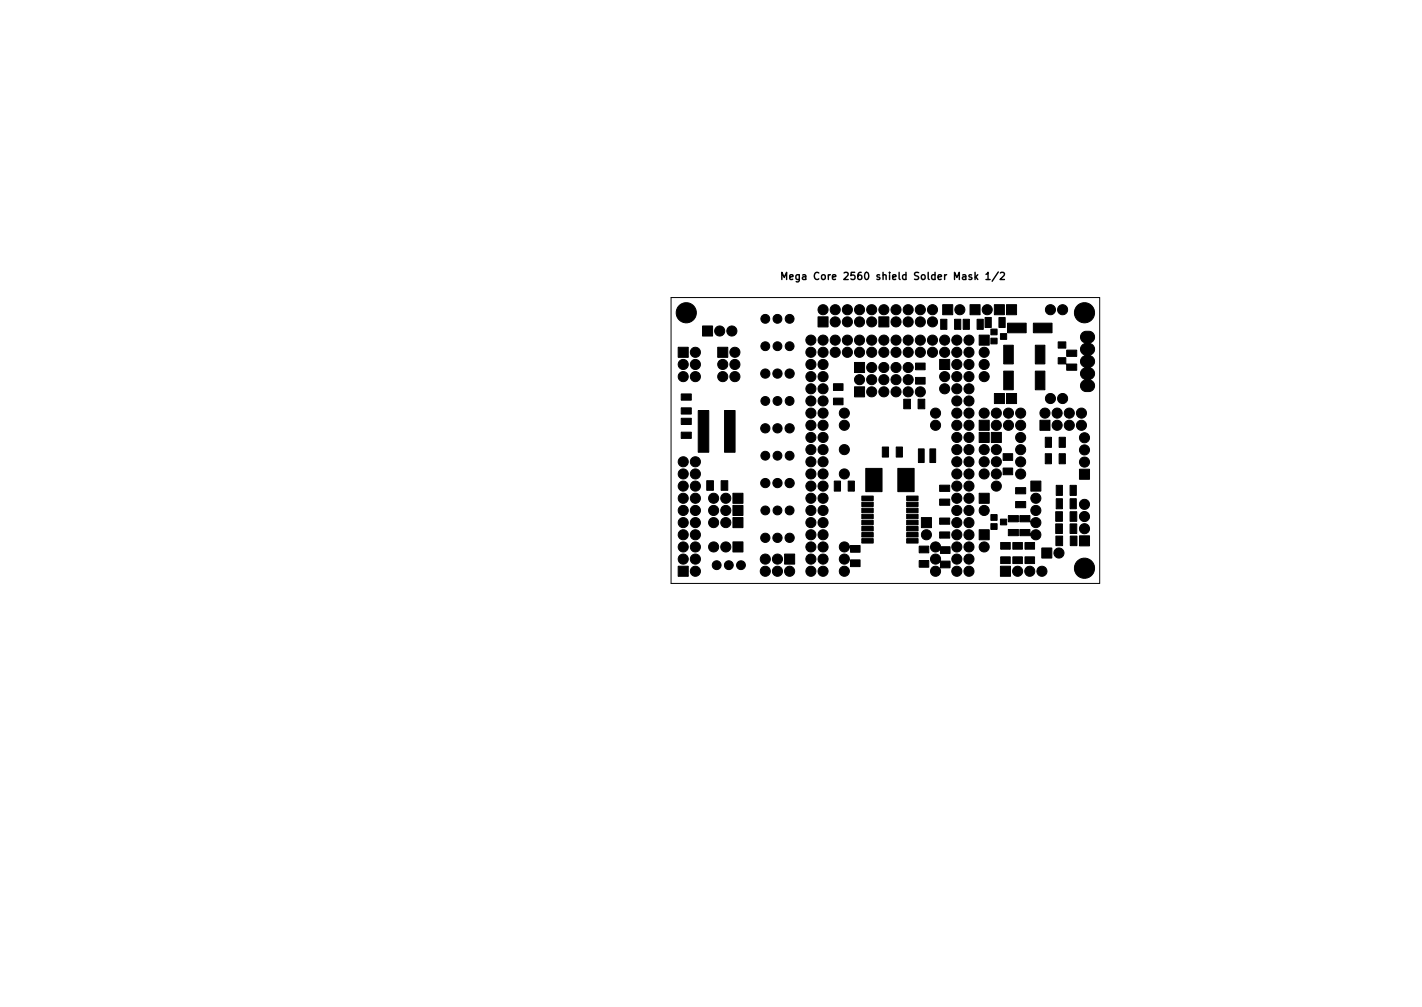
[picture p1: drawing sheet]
<svg xmlns="http://www.w3.org/2000/svg" width="297mm" height="210mm" viewBox="0 0 297 210" stroke-linecap="round" stroke-linejoin="round" font-family="sans-serif">
<defs><g id="words">
<text font-size="2.1" x="167.1" y="58.4">Mega Core 2560 shield Solder Mask 1/2</text>
</g></defs>
<path d="M140.2 62.1h89.5v59.7h-89.5z" fill="none" stroke="#000" stroke-width=".21"/>
<path d="M163.3 58.4v-1.5l.5 1 .5-1v1.5M165 57.9l.7-.2-.1-.3h-.4l-.2 .2v.7h.6M167 57.4v1.2l-.3 .3-.4-.1M167 57.4h-.5l-.3 .2 .2 .7h.6M206 58.4h.8M208.5 56.8l-1.3 1.9M209 57l.5-.1 .3 .4-.9 1.1h.9" fill="none" stroke="#000" stroke-width=".3"/>
<g fill="#000" stroke="#000" stroke-width=".21">
<path d="M141.7 72.5h2.1v2.1h-2.1zM146.7 68.1h2.1v2.1h-2.1zM149.9 72.5h2.1v2.1h-2.1zM170.9 66.2h2.1v2.1h-2.1zM178.5 75.7h2.1v2.1h-2.1zM183.6 66.2h2.1v2.1h-2.1zM191.2 75.8h2v1.4h-2zM196.5 66.7h1.3v2.1h-1.3zM196.3 75h2.1v2.1h-2.1zM196.9 63.6h2.1v2.1h-2.1zM199.4 66.7h1.3v2.1h-1.3zM201.2 66.7h1.3v2.1h-1.3z"/>
<path d="M202.6 63.6h2.1v2.1h-2.1zM204.1 66.7h1.3v2.1h-1.3zM204.5 70h2.1v2.1h-2.1zM205.8 66.3h1.3v2.1h-1.3zM207 70.6h1.3v1.2h-1.3zM207 68.7h1.3v1.2h-1.3zM207.7 63.6h2.1v2.1h-2.1zM208.7 66.3h1.3v2.1h-1.3zM209 69.7h1.3v1.2h-1.3zM209.7 72.1h2v3.9h-2zM210.2 63.6h2.1v2.1h-2.1zM210.5 67.5h3.9v2h-3.9z"/>
<path d="M216.3 72.1h2v3.9h-2zM215.9 67.5h3.9v2h-3.9zM221 74.7h1.6l.1 1.3h-1.7zM221 71.4h1.6v1.3h-1.6zM222.8 76h2.1v1.3h-2.1zM222.8 73.1h2.1v1.3h-2.1zM226.1 69.5l.6-.3h.8a1.28 1.28 0 0 1 1.1 1.1 1.28 1.28 0 0 1-.9 1.4 1.33 1.33 0 0 1 .9 1.2 1.33 1.33 0 0 1-.9 1.3 1.33 1.33 0 0 1 .9 1.3 1.33 1.33 0 0 1-.9 1.2v.1a1.33 1.33 0 0 1 .9 1.2 1.33 1.33 0 0 1-.9 1.3 1.25 1.25 0 0 1 .9 1.3 1.25 1.25 0 0 1-1.1 1.2h-.6a1.28 1.28 0 0 1-1.2-1.2 1.28 1.28 0 0 1 .9-1.3v-.1a1.33 1.33 0 0 1-.9-1.2 1.33 1.33 0 0 1 .9-1.3 1.32 1.32 0 0 1-.9-1.3 1.32 1.32 0 0 1 .9-1.2 1.32 1.32 0 0 1-.9-1.3 1.32 1.32 0 0 1 .9-1.3 1.29 1.29 0 0 1-.5-2.1zM142.3 90.2h2.1v1.3h-2.1zM142.3 87.3h2.1v1.3h-2.1zM142.3 85.2h2.1v1.3h-2.1zM142.3 82.3h2.1v1.3h-2.1zM145.9 85.7h2.2v8.7h-2.2z"/>
<path d="M151.4 85.7h2.2v8.7h-2.2zM174.1 83.1h2v1.4h-2zM174.1 80.1h2v1.4h-2zM178.5 80.8h2.1v2.1h-2.1zM184.3 93.3h1.3v2.1h-1.3zM187.2 93.3h1.3v2.1h-1.3zM188.8 83.4h1.4v2h-1.4zM191.8 93.7h1.2v2.9h-1.2zM191.8 83.4h1.4v2h-1.4zM191.2 78.8h2v1.4h-2zM194.2 93.7h1.2v2.9h-1.2zM204.5 90.3h2.1v2.1h-2.1z"/>
<path d="M204.5 87.7h2.1v2.1h-2.1zM207.1 90.3h2.1v2.1h-2.1zM207.7 82.2h2.1v2.1h-2.1zM209.5 97.7h2v1.4h-2zM209.5 94.7h2v1.4h-2zM209.7 77.5h2v3.9h-2zM210.2 82.2h2.1v2.1h-2.1zM216.3 77.5h2v3.9h-2zM217.2 87.7h2.1v2.1h-2.1zM218.3 94.7h1.3v2.1h-1.3zM218.3 91.3h1.3v2.1h-1.3zM221.2 94.7h1.3v2.1h-1.3z"/>
<path d="M221.2 91.3h1.3v2.1h-1.3zM147.6 100.4h1.4v2h-1.4zM150.6 100.4h1.4v2h-1.4zM153.1 113.1h2.1v2.1h-2.1zM153.1 108.1h2.1v2.1h-2.1zM153.1 105.5h2.1v2.1h-2.1zM153.1 103h2.1v2.1h-2.1zM163.9 115.7h2.1v2.1h-2.1zM174.3 100.4h1.3v2.1h-1.3zM175.6 113.5a1.17 1.17 0 0 1 1.9 .6l.2-.2h2v1.4h-2v-.9l-.2-.1a1.08 1.08 0 0 1-1.4 .9 1.08 1.08 0 0 1-.5-1.7zM177.2 100.4h1.3v2.1h-1.3zM177.7 116.9h2v1.4h-2z"/>
<path d="M180 112.5h2.4v.9h-2.4zM180 111.2h2.4v.9h-2.4zM180 109.9h2.4v1h-2.4zM180 108.7h2.4v.9h-2.4zM180 107.4h2.4v.9h-2.4zM180 106.1h2.4v.9h-2.4zM180 104.8h2.4v1h-2.4zM180 103.6h2.4v.9h-2.4zM180.8 97.8h3.4v4.9h-3.4zM187.5 97.8h3.4v4.9h-3.4zM189.4 112.5h2.4v.9h-2.4zM189.4 111.2h2.4v.9h-2.4z"/>
<path d="M189.4 109.9h2.4v1h-2.4zM189.4 108.7h2.4v.9h-2.4zM189.4 107.4h2.4v.9h-2.4zM189.4 106.1h2.4v.9h-2.4zM189.4 104.8h2.4v1h-2.4zM189.4 103.6h2.4v.9h-2.4zM192 117h2v1.4h-2zM192 114h2v1.4h-2zM192.5 108.1h2.1v2.1h-2.1zM194.8 115.9a1.17 1.17 0 0 1 1.2 .1 1.17 1.17 0 0 1 .5 1.1l2 .1v1.4h-2.1v-1.2a1.09 1.09 0 0 1-1.6 .1 1.09 1.09 0 0 1 0-1.6zM194.6 113.5a1.19 1.19 0 0 1 2 .7h1.9v1.4h-2l-.1-.8a1.1 1.1 0 0 1-1.5 .2 1.1 1.1 0 0 1-.3-1.5zM196.3 111.1h2.1v1.3h-2.1z"/>
<path d="M196.3 108.2h2.1v1.3h-2.1zM196.3 104.2h2.1v1.3h-2.1zM196.3 101.3h2.1v1.3h-2.1zM204.5 110.6h2.1v2.1h-2.1zM204.5 103h2.1v2.1h-2.1zM207 109.3h1.3v1.2h-1.3zM207 107.4h1.3v1.2h-1.3zM209 108.4h1.3v1.2h-1.3zM209 116.3h2v1.4h-2zM209 113.3h2v1.4h-2zM210.6 110.6h2.1v1.3h-2.1zM210.6 107.7h2.1v1.3h-2.1z"/>
<path d="M211.6 116.3h2v1.4h-2zM211.6 113.3h2v1.4h-2zM212.2 104.7h2.1v1.3h-2.1zM212.2 101.8h2.1v1.3h-2.1zM213 110.6h2.1v.7l.2 .1a1.05 1.05 0 0 1 1.5-.8 1.05 1.05 0 0 1 .4 1.6 1.05 1.05 0 0 1-1.7 0l-.2-.3h-2.3zM213 107.7h2.1v1.1l.2 .1a1.05 1.05 0 0 1 1.5-.8 1.05 1.05 0 0 1 .4 1.6 1.05 1.05 0 0 1-1.7 0l-.3-.7h-2.2zM214.1 116.3h2v1.4h-2zM214.1 113.3h2v1.4h-2zM215.3 100.4h2.1v2.1h-2.1zM217.6 114.4h2.1v2.1h-2.1zM220.5 109.4h1.4v2h-1.4zM220.5 106.8h1.4v2h-1.4z"/>
<path d="M220.6 104.1h1.3v2.1h-1.3zM220.6 101.3h1.3v2.1h-1.3zM220.6 111.9h1.4v2h-1.4zM223.5 104.1h1.3v2.1h-1.3zM223.5 101.3h1.3v2.1h-1.3zM223.5 109.4h1.4v2h-1.4zM223.5 106.8h1.4v2h-1.4zM223.6 111.9h1.4v2h-1.4zM225.5 111.9h2.1v2.1h-2.1zM225.5 98h2.1v2.1h-2.1zM141.7 118.2h2.1v2.1h-2.1zM209 118.2h2.1v2.1h-2.1z"/>
<circle cx="142.7" cy="78.6" r="1.05"/>
<circle cx="142.7" cy="76.1" r="1.05"/>
<circle cx="143.4" cy="65.3" r="2.11"/>
<circle cx="145.3" cy="76.1" r="1.05"/>
<circle cx="145.3" cy="73.6" r="1.05"/>
<circle cx="145.3" cy="78.6" r="1.05"/>
<circle cx="150.3" cy="69.1" r="1.05"/>
<circle cx="151" cy="78.6" r="1.05"/>
<circle cx="151" cy="76.1" r="1.05"/>
<circle cx="152.9" cy="69.1" r="1.05"/>
<circle cx="153.5" cy="78.6" r="1.05"/>
<circle cx="153.5" cy="76.1" r="1.05"/>
<circle cx="153.5" cy="73.6" r="1.05"/>
<circle cx="159.9" cy="66.6" r=".92"/>
<circle cx="159.9" cy="72.3" r=".92"/>
<circle cx="159.9" cy="78" r=".97"/>
<circle cx="162.4" cy="72.3" r=".92"/>
<circle cx="162.4" cy="66.6" r=".92"/>
<circle cx="162.4" cy="78" r=".97"/>
<circle cx="164.9" cy="66.6" r=".92"/>
<circle cx="164.9" cy="72.3" r=".92"/>
<circle cx="164.9" cy="78" r=".97"/>
<circle cx="169.4" cy="71" r="1.05"/>
<circle cx="169.4" cy="76.1" r="1.05"/>
<circle cx="169.4" cy="73.6" r="1.05"/>
<circle cx="169.4" cy="78.6" r="1.05"/>
<circle cx="171.9" cy="64.7" r="1.05"/>
<circle cx="171.9" cy="71" r="1.05"/>
<circle cx="171.9" cy="73.6" r="1.05"/>
<circle cx="171.9" cy="76.1" r="1.05"/>
<circle cx="171.9" cy="78.6" r="1.05"/>
<circle cx="174.5" cy="67.2" r="1.05"/>
<circle cx="174.5" cy="64.7" r="1.05"/>
<circle cx="174.5" cy="71" r="1.05"/>
<circle cx="174.5" cy="73.6" r="1.05"/>
<circle cx="177" cy="64.7" r="1.05"/>
<circle cx="177" cy="67.2" r="1.05"/>
<circle cx="177" cy="73.6" r="1.05"/>
<circle cx="177" cy="71" r="1.05"/>
<circle cx="179.5" cy="67.2" r="1.05"/>
<circle cx="179.5" cy="79.3" r="1.05"/>
<circle cx="179.5" cy="64.7" r="1.05"/>
<circle cx="179.5" cy="73.6" r="1.05"/>
<circle cx="179.5" cy="71" r="1.05"/>
<circle cx="182.1" cy="79.3" r="1.05"/>
<circle cx="182.1" cy="67.2" r="1.05"/>
<circle cx="182.1" cy="76.7" r="1.05"/>
<circle cx="182.1" cy="64.7" r="1.05"/>
<circle cx="182.1" cy="71" r="1.05"/>
<circle cx="182.1" cy="73.6" r="1.05"/>
<circle cx="184.6" cy="79.3" r="1.05"/>
<circle cx="184.6" cy="76.7" r="1.05"/>
<circle cx="184.6" cy="64.7" r="1.05"/>
<circle cx="184.6" cy="71" r="1.05"/>
<circle cx="184.6" cy="73.6" r="1.05"/>
<circle cx="187.2" cy="67.2" r="1.05"/>
<circle cx="187.2" cy="64.7" r="1.05"/>
<circle cx="187.2" cy="79.3" r="1.05"/>
<circle cx="187.2" cy="76.7" r="1.05"/>
<circle cx="187.2" cy="73.6" r="1.05"/>
<circle cx="187.2" cy="71" r="1.05"/>
<circle cx="189.7" cy="79.3" r="1.05"/>
<circle cx="189.7" cy="67.2" r="1.05"/>
<circle cx="189.7" cy="64.7" r="1.05"/>
<circle cx="189.7" cy="76.7" r="1.05"/>
<circle cx="189.7" cy="71" r="1.05"/>
<circle cx="189.7" cy="73.6" r="1.05"/>
<circle cx="192.2" cy="67.2" r="1.05"/>
<circle cx="192.2" cy="64.7" r="1.05"/>
<circle cx="192.2" cy="73.6" r="1.05"/>
<circle cx="192.2" cy="71" r="1.05"/>
<circle cx="194.8" cy="67.2" r="1.05"/>
<circle cx="194.8" cy="64.7" r="1.05"/>
<circle cx="194.8" cy="73.6" r="1.05"/>
<circle cx="194.8" cy="71" r="1.05"/>
<circle cx="197.3" cy="78.6" r="1.05"/>
<circle cx="197.3" cy="73.6" r="1.05"/>
<circle cx="197.3" cy="71" r="1.05"/>
<circle cx="199.9" cy="73.6" r="1.05"/>
<circle cx="199.9" cy="78.6" r="1.05"/>
<circle cx="199.9" cy="76.1" r="1.05"/>
<circle cx="199.9" cy="71" r="1.05"/>
<circle cx="200.5" cy="64.7" r="1.05"/>
<circle cx="202.4" cy="76.1" r="1.05"/>
<circle cx="202.4" cy="71" r="1.05"/>
<circle cx="202.4" cy="78.6" r="1.05"/>
<circle cx="202.4" cy="73.6" r="1.05"/>
<circle cx="205.6" cy="78.6" r="1.05"/>
<circle cx="205.6" cy="76.1" r="1.05"/>
<circle cx="205.6" cy="73.6" r="1.05"/>
<circle cx="206.2" cy="64.7" r="1.05"/>
<circle cx="219.4" cy="64.7" r="1.05"/>
<circle cx="222" cy="64.7" r="1.05"/>
<circle cx="226.5" cy="65.3" r="2.11"/>
<circle cx="142.7" cy="99" r="1.05"/>
<circle cx="142.7" cy="96.4" r="1.05"/>
<circle cx="145.3" cy="99" r="1.05"/>
<circle cx="145.3" cy="96.4" r="1.05"/>
<circle cx="159.9" cy="95.1" r=".92"/>
<circle cx="159.9" cy="83.7" r=".92"/>
<circle cx="159.9" cy="89.4" r=".97"/>
<circle cx="162.4" cy="83.7" r=".92"/>
<circle cx="162.4" cy="95.1" r=".92"/>
<circle cx="162.4" cy="89.4" r=".97"/>
<circle cx="164.9" cy="95.1" r=".92"/>
<circle cx="164.9" cy="83.7" r=".92"/>
<circle cx="164.9" cy="89.4" r=".97"/>
<circle cx="169.4" cy="91.3" r="1.05"/>
<circle cx="169.4" cy="93.9" r="1.05"/>
<circle cx="169.4" cy="86.3" r="1.05"/>
<circle cx="169.4" cy="96.4" r="1.05"/>
<circle cx="169.4" cy="83.7" r="1.05"/>
<circle cx="169.4" cy="81.2" r="1.05"/>
<circle cx="169.4" cy="88.8" r="1.05"/>
<circle cx="169.4" cy="99" r="1.05"/>
<circle cx="171.9" cy="96.4" r="1.05"/>
<circle cx="171.9" cy="93.9" r="1.05"/>
<circle cx="171.9" cy="83.7" r="1.05"/>
<circle cx="171.9" cy="91.3" r="1.05"/>
<circle cx="171.9" cy="86.3" r="1.05"/>
<circle cx="171.9" cy="81.2" r="1.05"/>
<circle cx="171.9" cy="88.8" r="1.05"/>
<circle cx="171.9" cy="99" r="1.05"/>
<circle cx="176.4" cy="93.9" r="1.05"/>
<circle cx="176.4" cy="88.8" r="1.05"/>
<circle cx="176.4" cy="86.3" r="1.05"/>
<circle cx="176.4" cy="99" r="1.05"/>
<circle cx="182.1" cy="81.8" r="1.05"/>
<circle cx="184.6" cy="81.8" r="1.05"/>
<circle cx="187.2" cy="81.8" r="1.05"/>
<circle cx="189.7" cy="81.8" r="1.05"/>
<circle cx="192.2" cy="81.8" r="1.05"/>
<circle cx="195.4" cy="86.3" r="1.05"/>
<circle cx="195.4" cy="88.8" r="1.05"/>
<circle cx="197.3" cy="81.2" r="1.05"/>
<circle cx="199.9" cy="96.4" r="1.05"/>
<circle cx="199.9" cy="93.9" r="1.05"/>
<circle cx="199.9" cy="91.3" r="1.05"/>
<circle cx="199.9" cy="86.3" r="1.05"/>
<circle cx="199.9" cy="81.2" r="1.05"/>
<circle cx="199.9" cy="83.7" r="1.05"/>
<circle cx="199.9" cy="88.8" r="1.05"/>
<circle cx="199.9" cy="99" r="1.05"/>
<circle cx="202.4" cy="96.4" r="1.05"/>
<circle cx="202.4" cy="93.9" r="1.05"/>
<circle cx="202.4" cy="91.3" r="1.05"/>
<circle cx="202.4" cy="88.8" r="1.05"/>
<circle cx="202.4" cy="86.3" r="1.05"/>
<circle cx="202.4" cy="83.7" r="1.05"/>
<circle cx="202.4" cy="81.2" r="1.05"/>
<circle cx="202.4" cy="99" r="1.05"/>
<circle cx="205.6" cy="99" r="1.05"/>
<circle cx="205.6" cy="86.3" r="1.05"/>
<circle cx="205.6" cy="96.4" r="1.05"/>
<circle cx="205.6" cy="93.9" r="1.05"/>
<circle cx="208.1" cy="93.9" r="1.05"/>
<circle cx="208.1" cy="86.3" r="1.05"/>
<circle cx="208.1" cy="99" r="1.05"/>
<circle cx="208.1" cy="96.4" r="1.05"/>
<circle cx="208.1" cy="88.8" r="1.05"/>
<circle cx="210.7" cy="86.3" r="1.05"/>
<circle cx="210.7" cy="88.8" r="1.05"/>
<circle cx="213.2" cy="86.3" r="1.05"/>
<circle cx="213.2" cy="88.8" r="1.05"/>
<circle cx="213.2" cy="99" r="1.05"/>
<circle cx="213.2" cy="96.4" r="1.05"/>
<circle cx="213.2" cy="93.9" r="1.05"/>
<circle cx="213.2" cy="91.4" r="1.05"/>
<circle cx="218.3" cy="86.3" r="1.05"/>
<circle cx="219.4" cy="83.2" r="1.05"/>
<circle cx="220.8" cy="88.8" r="1.05"/>
<circle cx="220.8" cy="86.3" r="1.05"/>
<circle cx="222" cy="83.2" r="1.05"/>
<circle cx="223.4" cy="88.8" r="1.05"/>
<circle cx="223.4" cy="86.3" r="1.05"/>
<circle cx="225.9" cy="88.8" r="1.05"/>
<circle cx="225.9" cy="86.3" r="1.05"/>
<circle cx="226.5" cy="93.9" r="1.05"/>
<circle cx="226.5" cy="91.4" r="1.05"/>
<circle cx="226.5" cy="96.5" r="1.05"/>
<circle cx="142.7" cy="106.6" r="1.05"/>
<circle cx="142.7" cy="114.2" r="1.05"/>
<circle cx="142.7" cy="116.7" r="1.05"/>
<circle cx="142.7" cy="109.1" r="1.05"/>
<circle cx="142.7" cy="104" r="1.05"/>
<circle cx="142.7" cy="111.7" r="1.05"/>
<circle cx="142.7" cy="101.5" r="1.05"/>
<circle cx="145.3" cy="109.1" r="1.05"/>
<circle cx="145.3" cy="116.7" r="1.05"/>
<circle cx="145.3" cy="114.2" r="1.05"/>
<circle cx="145.3" cy="104" r="1.05"/>
<circle cx="145.3" cy="106.6" r="1.05"/>
<circle cx="145.3" cy="111.7" r="1.05"/>
<circle cx="145.3" cy="101.5" r="1.05"/>
<circle cx="145.3" cy="119.3" r="1.05"/>
<circle cx="149.1" cy="114.2" r="1.05"/>
<circle cx="149.1" cy="109.1" r="1.05"/>
<circle cx="149.1" cy="106.6" r="1.05"/>
<circle cx="149.1" cy="104" r="1.05"/>
<circle cx="149.7" cy="118" r=".92"/>
<circle cx="151.6" cy="106.6" r="1.05"/>
<circle cx="151.6" cy="109.1" r="1.05"/>
<circle cx="151.6" cy="104" r="1.05"/>
<circle cx="151.6" cy="114.2" r="1.05"/>
<circle cx="152.2" cy="118" r=".92"/>
<circle cx="154.8" cy="118" r=".92"/>
<circle cx="159.9" cy="119.3" r="1.05"/>
<circle cx="159.9" cy="116.7" r="1.05"/>
<circle cx="159.9" cy="106.6" r=".92"/>
<circle cx="159.9" cy="112.3" r=".97"/>
<circle cx="159.9" cy="100.9" r=".97"/>
<circle cx="162.4" cy="116.7" r="1.05"/>
<circle cx="162.4" cy="119.3" r="1.05"/>
<circle cx="162.4" cy="106.6" r=".92"/>
<circle cx="162.4" cy="112.3" r=".97"/>
<circle cx="162.4" cy="100.9" r=".97"/>
<circle cx="164.9" cy="119.3" r="1.05"/>
<circle cx="164.9" cy="106.6" r=".92"/>
<circle cx="164.9" cy="112.3" r=".97"/>
<circle cx="164.9" cy="100.9" r=".97"/>
<circle cx="169.4" cy="114.2" r="1.05"/>
<circle cx="169.4" cy="106.6" r="1.05"/>
<circle cx="169.4" cy="104" r="1.05"/>
<circle cx="169.4" cy="111.7" r="1.05"/>
<circle cx="169.4" cy="119.3" r="1.05"/>
<circle cx="169.4" cy="109.1" r="1.05"/>
<circle cx="169.4" cy="116.7" r="1.05"/>
<circle cx="169.4" cy="101.5" r="1.05"/>
<circle cx="171.9" cy="104" r="1.05"/>
<circle cx="171.9" cy="111.7" r="1.05"/>
<circle cx="171.9" cy="106.6" r="1.05"/>
<circle cx="171.9" cy="114.2" r="1.05"/>
<circle cx="171.9" cy="119.3" r="1.05"/>
<circle cx="171.9" cy="109.1" r="1.05"/>
<circle cx="171.9" cy="116.7" r="1.05"/>
<circle cx="171.9" cy="101.5" r="1.05"/>
<circle cx="176.4" cy="116.7" r="1.05"/>
<circle cx="176.4" cy="119.3" r="1.05"/>
<circle cx="193.5" cy="111.7" r="1.05"/>
<circle cx="195.4" cy="119.3" r="1.05"/>
<circle cx="199.9" cy="114.2" r="1.05"/>
<circle cx="199.9" cy="111.7" r="1.05"/>
<circle cx="199.9" cy="106.6" r="1.05"/>
<circle cx="199.9" cy="104" r="1.05"/>
<circle cx="199.9" cy="119.3" r="1.05"/>
<circle cx="199.9" cy="109.1" r="1.05"/>
<circle cx="199.9" cy="116.7" r="1.05"/>
<circle cx="199.9" cy="101.5" r="1.05"/>
<circle cx="202.4" cy="109.1" r="1.05"/>
<circle cx="202.4" cy="119.3" r="1.05"/>
<circle cx="202.4" cy="114.2" r="1.05"/>
<circle cx="202.4" cy="111.7" r="1.05"/>
<circle cx="202.4" cy="104" r="1.05"/>
<circle cx="202.4" cy="106.6" r="1.05"/>
<circle cx="202.4" cy="101.5" r="1.05"/>
<circle cx="202.4" cy="116.7" r="1.05"/>
<circle cx="205.6" cy="106.6" r="1.05"/>
<circle cx="205.6" cy="114.2" r="1.05"/>
<circle cx="208.1" cy="101.5" r="1.05"/>
<circle cx="212.6" cy="119.3" r="1.05"/>
<circle cx="215.1" cy="119.3" r="1.05"/>
<circle cx="216.4" cy="106.6" r="1.05"/>
<circle cx="216.4" cy="104" r="1.05"/>
<circle cx="217.6" cy="119.3" r="1.05"/>
<circle cx="221.2" cy="115.5" r="1.05"/>
<circle cx="226.5" cy="110.4" r="1.05"/>
<circle cx="226.5" cy="105.3" r="1.05"/>
<circle cx="226.5" cy="107.9" r="1.05"/>
<circle cx="226.5" cy="118.6" r="2.11"/>
</g>
<use href="#words"/>
</svg>
